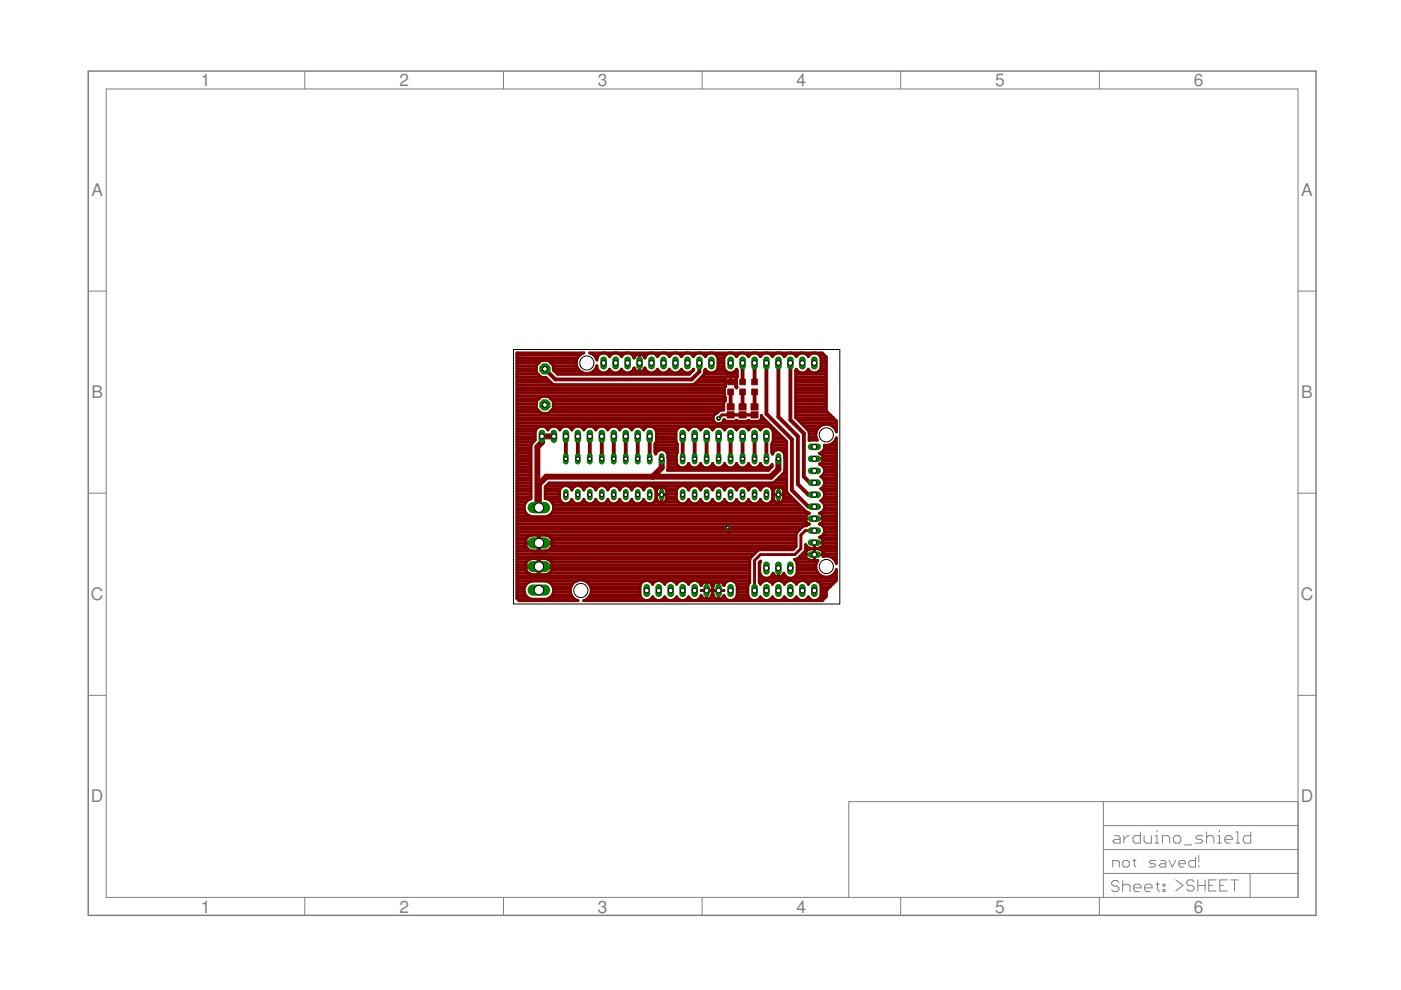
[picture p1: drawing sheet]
<svg xmlns="http://www.w3.org/2000/svg" width="297mm" height="210mm" viewBox="0 0 297 210" stroke-linecap="round" stroke-linejoin="round" font-family="sans-serif">
<defs><g id="words">
<g font-size="3.7" fill="#808080">
<text x="42.6" y="18.3">1</text>
<text x="84.7" y="18.3">2</text>
<text x="126.8" y="18.3">3</text>
<text x="168.9" y="18.3">4</text>
<text x="211" y="18.3">5</text>
<text x="253.1" y="18.3">6</text>
<text x="19.4" y="41.6">A</text>
<text x="275.9" y="41.6">A</text>
<text x="19.4" y="84.4">B</text>
<text x="275.9" y="84.4">B</text>
<text x="19.3" y="127.3">C</text>
<text x="275.8" y="127.3">C</text>
<text x="19.3" y="170.1">D</text>
<text x="275.8" y="170.1">D</text>
<text x="42.6" y="193.5">1</text>
<text x="84.7" y="193.5">2</text>
<text x="126.8" y="193.5">3</text>
<text x="168.9" y="193.5">4</text>
<text x="211" y="193.5">5</text>
<text x="253.1" y="193.5">6</text>
</g>
</g></defs>
<g fill="#800000" stroke="#800000" stroke-width=".21">
<path d="M154.3 80.4h1.2v1.2h-1.2z"/>
<path d="M154.3 82.5h1.2v1.2h-1.2z"/>
<path d="M154.2 85.6h1.4v1.3h-1.4z"/>
<path d="M154.2 87.3h1.4v1.3h-1.4z"/>
<path d="M159.4 80.4h1.2v1.2h-1.2z"/>
<path d="M159.4 82.5h1.2v1.2h-1.2z"/>
<path d="M156.8 80.4h1.2v1.2h-1.2z"/>
<path d="M156.8 82.5h1.2v1.2h-1.2z"/>
<path d="M156.7 87.3h1.5v1.3h-1.5z"/>
<path d="M156.7 85.6h1.5v1.3h-1.5z"/>
<path d="M159.2 87.3h1.5v1.3h-1.5z"/>
<path d="M159.2 85.6h1.5v1.3h-1.5z"/>
</g>
<g fill="none" stroke="#800000" stroke-width=".61">
<path d="M109.6 76.4h12.6M109.6 79.9h5.1M109.6 79.3h4.5M109.6 78.7h4.1M109.6 78.2h4.1M109.6 77.6h4.1M109.6 77h4.6M109.6 75.9h12.9M109.6 75.3h13.4M116.3 76.4l1 1.1v.9l.9 .9h28l.9-.9-.1-.1a1.4 1.4 0 0 1-1.2 .8 1.4 1.4 0 0 1-1.3-.8 1.4 1.4 0 0 1-1.3 .8 1.4 1.4 0 0 1-1.3-.8 1.4 1.4 0 0 1-1.2 .8 1.4 1.4 0 0 1-1.3-.8 1.42 1.42 0 0 1-1.4 .8 1.42 1.42 0 0 1-1.3-1.1 1.2 1.2 0 0 1-1.1 .9 1.2 1.2 0 0 1-1.2-.9 1.41 1.41 0 0 1-1.2 1.1 1.41 1.41 0 0 1-1.4-.8 1.4 1.4 0 0 1-1.3 .8 1.4 1.4 0 0 1-1.3-.8 1.41 1.41 0 0 1-1.6 .7 1.41 1.41 0 0 1-1-1.4 2.23 2.23 0 0 1-3.8 1 2.23 2.23 0 0 1 1-3.8h-14.2v52.1l.4 .5h12.6a2.24 2.24 0 0 1-1.3-3.5 2.24 2.24 0 0 1 3.7 0 2.24 2.24 0 0 1-1.3 3.5h50.6l.9-.9v-1.3l2.1-2.1v-2.3a2.23 2.23 0 0 1-3.1 1.3 2.23 2.23 0 0 1-.8-3.3h-1.7l-.5-.3-.4-.5M116.8 77h5.4M117.3 78.2h5.2"/>
<path d="M117.3 77.6h5M117.6 78.7h5.5M118.2 79.3h28M125.8 78.7h1.3M125.9 75.3h1.1M126.3 78.2h.4M126.3 75.9h.3M126.6 77.6h.1M127.7 74.8a1.38 1.38 0 0 0-1.1 1.5l-.3-.6-.6-.6-.7-.3h49.3l.9 .9v11.4l2.1 2.1v2.4a2.23 2.23 0 0 0-2.6-1.6 2.23 2.23 0 0 0-1.7 2.6M128.2 74.8l.6 .3 .4 .5 .5-.5 .5-.3M128.9 78.7h.7M129 75.3h.5"/>
<path d="M130.8 74.8l.5 .3 .5 .5 .4-.5 .6-.3M131.4 78.7h.7M131.5 75.3h.5M133.3 74.8l.5 .3 .6 .8a1.21 1.21 0 0 1 1.2-.8 1.21 1.21 0 0 1 1.1 .8l.6-.8 .5-.3M134 78.7h1.1M134.1 75.3h.8M134.4 78.2h.1M134.4 75.9h.1M135.6 75.1v3.8M135.6 76.4h.1M135.6 78.7h.1M135.6 78.2h.1"/>
<path d="M135.6 77.6h.1M135.6 77h.1M135.6 75.9h.1M135.6 75.3h.1M135.6 77h-.1M136.1 78.7h1.1M136.3 75.3h.8M136.7 78.2h.1M136.7 75.9h.1M138.4 74.8l.5 .3 .5 .5 .5-.5 .5-.3M139 78.7h.8M139.1 75.3h.6"/>
<path d="M140.9 74.8l.6 .3 .4 .5 .5-.5 .5-.3M141.6 78.7h.7M141.7 75.3h.5M143.5 74.8l.5 .3 .5 .5 .4-.5 .6-.3M144.1 78.7h.7M144.2 75.3h.5M146 74.8l.5 .3 .5 .5 .5-.5 .5-.3M146.7 78.7h.1M146.8 75.3h.5M148.6 74.8l.5 .3 .5 .5 .4-.5 .5-.3M148.8 79.9h5.4M149.3 79.3h7"/>
<path d="M149.3 75.3h.5M149.4 78.7h.5M151.1 74.8l.5 .3 .4 .4 .2 .5v1.9a1.41 1.41 0 0 1-1.2 1.2 1.41 1.41 0 0 1-1.4-.8l-.4 1.1-1.9 2-.4 .2h-29.4l-.4-.2-1.4-1.4h-.9l-1.1-1v-1.5l1.1-1.1M151.7 78.7h2.3M151.8 75.3h2.1M152.1 78.2h1.5M152.2 75.9h1.3M152.2 76.4h1.3M152.2 77.6h1.3M152.2 77h1.3M154.6 74.8l-.5 .3-.4 .4-.2 .5v1.9a1.43 1.43 0 0 0 1.2 1.2 1.43 1.43 0 0 0 1.5-.8l.1 .2v1.4M154.9 79.9v1.1"/>
<path d="M155.2 74.8l.5 .3 .5 .5 .4-.5 .5-.3M155.6 79.9h.7M155.8 78.7h.5M155.9 75.3h.5M156.3 79.9l-.2 .3v1.5l.2 .3-.1 .3-.3-.4 .1-1.6-.2-.3-1.6-.1-.3 .2v1.8l-.3 .4 .2 2.7-.4 .5v1.5l-.9 .1-.5 .5a1.18 1.18 0 0 0-.5 1.9 1.18 1.18 0 0 0 2-.5M157.7 74.8l.5 .3 .5 .5 .5-.5 .5-.3M158.4 75.3h.6M160.3 74.8l.5 .3 .4 .5 .5-.5 .5-.3M161 75.3h.5M162.8 74.8l.5 .3 .5 .5 .5-.5 .5-.3M163.5 75.3h.5M165.3 74.8l.5 .3 .5 .5 .5-.5 .5-.3"/>
<path d="M166.1 75.3h.5M167.9 74.8l.5 .3 .4 .5 .5-.5 .5-.3M168.6 75.3h.5M168.7 79.9h6.5M168.7 79.3h6.5M168.7 78.7h.5M170.4 74.8l.5 .3 .5 .5 .5-.5 .5-.3M171 78.7h.7M171.1 75.3h.6M173 74.8l.5 .3 .4 .4 .2 .5v1.9a1.43 1.43 0 0 1-1.2 1.2 1.43 1.43 0 0 1-1.5-.8 1.4 1.4 0 0 1-1.3 .8 1.4 1.4 0 0 1-1.3-.8l-.1 .2v10.1M173.6 78.7h1.6M173.7 75.3h1.1"/>
<path d="M174 78.2h1.2M174 75.9h1.2M174.1 76.4h1.1M174.1 77.6h1.1M174.1 77h1.1M109.6 99.5h3M109.6 99h3M109.6 98.4h3M109.6 97.8h3M109.6 97.2h3M109.6 96.6h3M109.6 96.1h3"/>
<path d="M109.6 95.5h3M109.6 94.9h3M109.6 94.3h3M109.6 93.8h3.4M109.6 93.2h3.9M109.6 92.6h3.9M109.6 92h3.9M109.6 91.5h3.9M109.6 90.9h4.2M109.6 90.3h53.9M109.6 89.7h42.2M109.6 89.1h41.7"/>
<path d="M109.6 88.6h41.6M109.6 88h41.8M109.6 87.4h5M109.6 86.8h4.4M109.6 86.3h4.1M109.6 85.7h4.1M109.6 85.1h4.1M109.6 84.5h4.7M109.6 83.9h44M109.6 83.4h44M109.6 82.8h44M109.6 82.2h44"/>
<path d="M109.6 81.6h44.2M109.6 81h7.2M109.6 80.5h6.6M116 90.9h.4M116.5 87.4h35.7M116.7 84.5h37.1M117.1 86.8h36.3M117.3 86.3h36.1M117.3 85.7h36.1M117.3 85.1h36.3M118.5 90.9h.4M121.1 90.9h.3"/>
<path d="M123.6 90.9h.4M126.1 90.9h.4M128.7 90.9h.4M131.2 90.9h.4M133.8 90.9h.3M136.3 90.9h.4M138.8 90.9h4.9M138.9 95.5h.8M138.9 94.9h4.7M138.9 94.3h4.7M138.9 96.1h.2M139.1 93.8h4.3"/>
<path d="M139.1 91.5h4.2M139.2 93.2h4.1M139.2 92.6h4.1M139.2 92h4.1M140.9 95.5h2.7M141.5 96.1h2.1M141.6 99.5h21.5M141.6 96.6h1.8M141.6 99h2.4M141.6 98.4h1.9M141.6 97.8h1.8M141.6 97.2h1.8"/>
<path d="M145.5 99h1M145.8 90.9h.4M145.9 98.4h.1M147.6 81h6.2M148 99h1M148.2 80.5h5.6M148.3 90.9h.4M148.5 98.4h.1M150.6 99h1M150.9 90.9h.4M151 98.4h.1M152.9 89.7h10"/>
<path d="M153.1 99h1M153.4 90.9h.4M153.4 89.1h.2M153.5 89h.1M153.5 89l.5 .3h1.8l.4-.2 .3 .2h1.8l.4-.2 .4 .2h1.8l.5-.5v-.7l.2 .3 5.2 5.2v10.6M153.6 98.4h.1M153.8 81h2.2M154.9 80.5h.1M155.7 99h1M156 90.9h.4M156 81.6h.1M156 81h.1"/>
<path d="M156 80.5h.1M156.1 98.4h.1M156.1 89.1h.1M156.1 82.2h.1M158.2 99h1M158.5 90.9h.4M158.6 98.4h.1M158.7 89.1h.1M160 88h-6.9l-.7 .7M160.7 99h1M161 90.9h.4M161.2 98.4h.1"/>
<path d="M161.2 89.1h1.1M161.4 88.6h.3M163.3 99h.4M163.6 90.9h.4M163.6 95.5h.8M163.6 94.9h3.2M163.6 94.3h3.2M163.7 96.1h.2M163.8 93.8h3M163.9 91.5h.7M163.9 93.2h2.5M163.9 92.6h1.9"/>
<path d="M163.9 92h1.3M165.7 95.5h1.1M166.2 96.1h.6M166.4 96.6h.4M166.4 99.5h.4M166.4 99h.4M166.4 98.4h.4M166.4 97.8h.4M166.4 97.2h.4M168.7 88.6l2.7 2.6 .2 .5v1.7l1.7-.1-.3-.7M168.7 88h7.4M168.7 87.4h6.8"/>
<path d="M168.7 86.8h6.5M168.7 86.3h6.5M168.7 85.7h6.5M168.7 85.1h6.5M168.7 84.5h6.5M168.7 83.9h6.5M168.7 83.4h6.5M168.7 82.8h6.5M168.7 82.2h6.5M168.7 81.6h6.5M168.7 81h6.5M168.7 80.5h6.5"/>
<path d="M168.7 88.6h8M169.3 89.1h7.9M169.9 89.7h7.4M170.4 90.3h3.6M171 90.9h2.4M171.5 91.5h1.6M171.6 93.2h1.6M171.6 92.6h1.4M171.6 92h1.4M173.8 96.1h3.5M173.9 98.4h3.4M174.4 96.6a1.19 1.19 0 0 1-.7 1.8l.9 .6 .2 .5"/>
<path d="M174.4 96.6l-.7-.5a1.38 1.38 0 0 0 1.1-1.7 2.17 2.17 0 0 0 2.5-1.6v26.7a2.14 2.14 0 0 0-2.8-1.5 1.2 1.2 0 0 0-1-1.6h-1.6a1.21 1.21 0 0 0-1.1 1.6M174.4 96.6h2.9M174.5 97.8h2.8M174.5 99h2.8M174.6 97.3h-1.9M174.6 97.2h2.7M174.6 95.5h2.7M174.8 99.5a1.36 1.36 0 0 1-.8 1.6 1.4 1.4 0 0 1 .8 1.2 1.4 1.4 0 0 1-.8 1.3 1.4 1.4 0 0 1 .8 1.3 1.4 1.4 0 0 1-.8 1.3 1.42 1.42 0 0 1 .8 1.4 1.42 1.42 0 0 1-1.1 1.2l.7 .5M174.8 99.5h2.5M174.8 94.9h2.5M175.8 94.3h1.5M176.4 90.3h.9"/>
<path d="M176.8 93.8h.5M177 90.9h.3M177.2 93.2h.1M177.3 91.5h.1M109.6 118.6h2.7M109.6 116.3h2.2M109.6 102.4h3M109.6 103h3M109.6 113.4h59.2M109.6 119.8h1.8M109.6 119.2h2M109.6 118h49.8"/>
<path d="M109.6 117.5h50.3M109.6 116.9h50.9M109.6 115.7h1.9M109.6 115.1h4.5M109.6 114.6h1.8M109.6 114h2.2M109.6 112.8h59.4M109.6 112.2h60M109.6 111.7h60.6M109.6 111.1h61.9M109.6 110.5h61.3M109.6 109.9h61.2"/>
<path d="M109.6 109.4h2.6M109.6 108.8h1.9M109.6 108.2h1.6M109.6 107.6h1.5M109.6 107h1.6M109.6 106.5h1.9M109.6 105.9h2.6M109.6 105.3h3M109.6 104.7h3M109.6 104.2h3M109.6 103.6h3M109.6 101.9h3"/>
<path d="M109.6 101.3h3M109.6 100.7h3M109.6 100.1h3M112.9 113.4a1.67 1.67 0 0 0-1.5 1.5h5.8a1.67 1.67 0 0 0-1.6-1.5M114.1 118.6h.3M114.1 116.3h.3M114.1 113.4v3.4h-1.2a1.71 1.71 0 0 1-1.5-1.5h5.8a1.71 1.71 0 0 1-1.6 1.5h-1.2v-3.4M114.1 119.8h.3M114.1 119.2h.3M114.1 115.7h.3M114.1 114.6h.3M114.1 114h.3"/>
<path d="M114.4 115.1h54.4M115.6 105.3h3.1M115.6 104.7h3.1M115.6 104.2h3.1M115.6 103.6h3.2M115.8 103h3.8M116.2 118.6h42.8M116.2 105.9h2.5M116.3 109.4h54.6M116.7 116.3h51.7M116.7 114h52.1M116.9 119.2h42.1"/>
<path d="M117 108.8h54.5M117 106.5h2.1M117.1 115.7h51.7M117.1 114.6h51.7M117.1 119.8h41.9M117.3 108.2h53.3M117.3 107h52.1M117.4 107.6h52.6M118.9 103.5l-.2 .5v1.7a1.33 1.33 0 0 0 1.2 1.1 1.33 1.33 0 0 0 1.3-.9 1.32 1.32 0 0 0 1.3 .9 1.32 1.32 0 0 0 1.3-.9 1.32 1.32 0 0 0 1.3 .9 1.32 1.32 0 0 0 1.2-.9 1.32 1.32 0 0 0 1.3 .9 1.32 1.32 0 0 0 1.3-.9 1.32 1.32 0 0 0 1.2 .9 1.32 1.32 0 0 0 1.3-.9 1.32 1.32 0 0 0 1.3 .9 1.32 1.32 0 0 0 1.2-.9 1.32 1.32 0 0 0 1.3 .9 1.32 1.32 0 0 0 1.3-.9 1.33 1.33 0 0 0 1.3 .9 1.33 1.33 0 0 0 1.3-1.1v-1.7l-.2-.5M118.9 103.5a1.35 1.35 0 0 1 2.2 0M120.3 103h1.9M120.9 106.5h.7"/>
<path d="M121.1 103.5l.1 .4 .2-.4M121.1 103.6h.3M121.2 105.9h.1M121.4 103.5a1.35 1.35 0 0 1 2.2 0M122.9 103h1.8M123.4 106.5h.8M123.6 103.5l.2 .4 .1-.4M123.6 103.6h.3M123.8 105.9h.1M123.9 103.5a1.35 1.35 0 0 1 2.3 0M125.4 103h1.8M125.9 106.5h.8"/>
<path d="M126.2 103.5l.1 .4 .2-.4M126.2 103.6h.2M126.3 105.9h.1M126.5 103.5a1.35 1.35 0 0 1 2.2 0M128 103h1.8M128.5 106.5h.7M128.7 103.5l.2 .4 .1-.4M128.7 103.6h.3M128.8 105.9h.1M129 103.5a1.35 1.35 0 0 1 2.3 0M130.5 103h1.8M131 106.5h.8"/>
<path d="M131.3 103.5l.1 .4a1.32 1.32 0 0 1 1.1-.9 1.32 1.32 0 0 1 1.3 .5M131.3 103.6h.2M131.4 105.9h.1M133 103h1.9M133.6 106.5h.7M133.8 103.5l.1 .4a1.32 1.32 0 0 1 1.1-.9 1.32 1.32 0 0 1 1.3 .5M133.8 103.6h.3M133.9 105.9h.1M135.6 103h1.8M136.1 106.5h.8M136.3 103.5l.2 .4a1.32 1.32 0 0 1 1.1-.9 1.32 1.32 0 0 1 1.3 .5M136.3 103.6h.3"/>
<path d="M136.5 105.9h.1M138.1 103h6.3M138.6 106.5h1.1M138.9 103.6h.5M139 105.9h.3M139.1 105.3h.1M139.1 104.7h.1M139.1 104.2h.1M139.2 104.9h2.2M140.3 103.2v3.4M140.3 106.5h.1M140.3 105.9h.1"/>
<path d="M140.3 105.3h.1M140.3 104.7h.1M140.3 104.2h.1M140.3 103.6h.1M140.8 106.5h3M141.1 103.6a1.12 1.12 0 0 0-1.2-.4 1.12 1.12 0 0 0-.7 1l.1 1.7M141.1 103.6l.3 .4v1.6a1.11 1.11 0 0 1-.9 1 1.11 1.11 0 0 1-1.2-.7M141.1 103.6h2.5M141.3 105.9h2.2M141.4 105.3h2M141.4 104.7h2M141.4 104.2h2"/>
<path d="M143.6 103.5l-.2 .5v1.7a1.34 1.34 0 0 0 1.3 1.1 1.34 1.34 0 0 0 1.3-.9 1.32 1.32 0 0 0 1.3 .9 1.32 1.32 0 0 0 1.2-.9 1.32 1.32 0 0 0 1.3 .9 1.32 1.32 0 0 0 1.3-.9 1.32 1.32 0 0 0 1.3 .9 1.32 1.32 0 0 0 1.2-.9 1.32 1.32 0 0 0 1.3 .9 1.32 1.32 0 0 0 1.3-.9 1.32 1.32 0 0 0 1.2 .9 1.32 1.32 0 0 0 1.3-.9 1.31 1.31 0 0 0 1.3 .9 1.31 1.31 0 0 0 1.2-.9 1.34 1.34 0 0 0 1.4 .9 1.34 1.34 0 0 0 1.2-1.1v-1.7l-.2-.5M143.6 103.5a1.33 1.33 0 0 1 1.3-.5 1.33 1.33 0 0 1 1.1 .9l.2-.4M145.1 103h1.8M145.6 106.5h.8M145.9 103.6h.2M146 105.9h.1M146.2 103.5a1.33 1.33 0 0 1 1.3-.5 1.33 1.33 0 0 1 1 .9l.2-.4M147.6 103h1.9M148.2 106.5h.7M148.4 103.6h.3M148.5 105.9h.1M148.7 103.5a1.33 1.33 0 0 1 1.3-.5 1.33 1.33 0 0 1 1.1 .9l.1-.4"/>
<path d="M150.2 103h1.8M150.7 106.5h.8M150.9 103.6h.3M151.1 105.9h.1M151.2 103.5a1.33 1.33 0 0 1 1.3-.5 1.33 1.33 0 0 1 1.1 .9l.2-.4M152.7 103h1.8M153.2 106.5h.8M153.5 103.6h.3M153.6 105.9h.1M153.8 103.5a1.33 1.33 0 0 1 2.2 0M154.3 111.9v.3l.3 .3v.6M155.2 103h1.9"/>
<path d="M155.8 106.5h.7M156 103.5l.2 .4 .1-.4M156 103.6h.3M156.1 105.9h.1M156.3 103.5a1.33 1.33 0 0 1 2.2 0M157.8 103h1.8M158.3 106.5h.8M158.5 103.5l.2 .4 .2-.4M158.6 103.6h.2M158.7 105.9h.1M158.9 103.5a1.33 1.33 0 0 1 2.2 0M159.4 118h.1"/>
<path d="M160.3 103h1.9M160.8 106.5h.8M161 119.8h.1M161.1 103.5l.1 .4 .2-.4M161.1 119.2h.1M161.1 103.6h.3M161.2 105.9h.1M161.4 103.5a1.33 1.33 0 0 1 2.2 0M162.9 103h3.9M163.4 106.5h1.1M163.6 103.6h.6M163.8 105.9h.2"/>
<path d="M163.8 105.3h.1M163.8 104.7h.1M163.8 104.2h.1M163.9 104.9h2.3M164.2 103.6a1.11 1.11 0 0 1 1.2-.4 1.11 1.11 0 0 1 .8 1v1.4a1.11 1.11 0 0 1-1 1 1.11 1.11 0 0 1-1.2-.7M164.2 103.6l-.3 .6 .1 1.7M164.6 101.9l1.6-1.6 .2-.5v-2.8a1.36 1.36 0 0 0-1-1.6 1.36 1.36 0 0 0-1.6 .9l-.2-.4v-1.8l.3-.6v-2a1.44 1.44 0 0 0-1.2-1.1 1.44 1.44 0 0 0-1.5 .8 1.38 1.38 0 0 0-1.2-.8 1.38 1.38 0 0 0-1.3 .8 1.4 1.4 0 0 0-1.3-.8 1.4 1.4 0 0 0-1.2 .8 1.4 1.4 0 0 0-1.3-.8 1.4 1.4 0 0 0-1.3 .8 1.4 1.4 0 0 0-1.2-.8 1.4 1.4 0 0 0-1.3 .8 1.4 1.4 0 0 0-1.3-.8 1.4 1.4 0 0 0-1.3 .8 1.4 1.4 0 0 0-1.2-.8 1.4 1.4 0 0 0-1.3 .8 1.42 1.42 0 0 0-1.5-.8 1.42 1.42 0 0 0-1.2 1.1v2l.3 .6-.2 4a1.35 1.35 0 0 0 1.3 1.1 1.35 1.35 0 0 0 1.3-.9 1.32 1.32 0 0 0 1.3 .9 1.32 1.32 0 0 0 1.2-.9 1.32 1.32 0 0 0 1.3 .9 1.32 1.32 0 0 0 1.3-.9 1.32 1.32 0 0 0 1.3 .9 1.32 1.32 0 0 0 1.2-.9 1.32 1.32 0 0 0 1.3 .9 1.32 1.32 0 0 0 1.3-.9 1.32 1.32 0 0 0 1.2 .9 1.32 1.32 0 0 0 1.3-.9 1.31 1.31 0 0 0 1.3 .9 1.31 1.31 0 0 0 1.2-.9 1.33 1.33 0 0 0 1.2 .9 1.33 1.33 0 0 0 1.3-.8v.5l-.8 .8h-21.4l.1-2.7a1.35 1.35 0 0 0-.9-1.6 1.35 1.35 0 0 0-1.7 .9l-.1-.4v-1.8l.3-.6v-2a1.43 1.43 0 0 0-1.2-1.1 1.43 1.43 0 0 0-1.5 .8 1.4 1.4 0 0 0-1.3-.8 1.4 1.4 0 0 0-1.3 .8 1.4 1.4 0 0 0-1.2-.8 1.4 1.4 0 0 0-1.3 .8 1.4 1.4 0 0 0-1.3-.8 1.4 1.4 0 0 0-1.2 .8 1.4 1.4 0 0 0-1.3-.8 1.4 1.4 0 0 0-1.3 .8 1.4 1.4 0 0 0-1.2-.8 1.4 1.4 0 0 0-1.3 .8 1.4 1.4 0 0 0-1.3-.8 1.4 1.4 0 0 0-1.3 .8 1.4 1.4 0 0 0-1.2-.8 1.4 1.4 0 0 0-1.3 .8 1.4 1.4 0 0 0-1.3-.8 1.4 1.4 0 0 0-1.2 .8 1.42 1.42 0 0 0-1.5-.8 1.42 1.42 0 0 0-1.2 1.1v1.8l-.7 .7-.2 .5v11.2a1.94 1.94 0 0 0-1.5 2 1.94 1.94 0 0 0 1.6 1.8h3.1a1.92 1.92 0 0 0 1.6-2 1.92 1.92 0 0 0-1.8-1.8v-2.5l.8-.8h50.4M164.6 101.9l-.9 .5M164.6 101.9h2.2M165 103.2v3.4M165 106.5h.1M165 105.9h.1"/>
<path d="M165 105.3h.1M165 104.7h.1M165 104.2h.1M165 103.6h.1M165.2 101.3h1.6M165.6 106.5h3.2M165.8 100.7h1M165.9 103.6h.9M166.1 105.9h2.2M166.2 105.3h1.5M166.2 104.7h.9M166.2 104.2h.6"/>
<path d="M166.2 100.1h.6M166.8 104.2l.2 .4 3.8 3.8 .8 .4a1.2 1.2 0 0 0-.9 1.1 1.2 1.2 0 0 0 .8 1.2M168.9 119.2h4.3M169 119.8h4M169.5 118h1.3M170.1 117.5h.7M170.7 116.9l-1.6 1.5-.4 .2M170.7 116.9h.3M170.8 110h3.8M170.8 117.6h3.8M170.8 115.5v1l-.1 .4M170.8 115.5h.1"/>
<path d="M170.8 116.3h6.5M170.8 115.7h.1M170.8 115.5l.4 .5 .7 .3M171.3 118.6h-2.8l.5 .8v2a1.43 1.43 0 0 1-1.4 1.2 1.43 1.43 0 0 1-1.4-1.1l-.4 .6M171.5 111.1h.1l-.6 .4-.8 .2-1.2 1.2-.2 .4v2.6l-.7 .7h-7.1l-.3 .1-1.6 1.6-.1 .4v4.8l-.4 .7v2l.2 .5M172.7 118.6h.1M172.7 110h.1M172.7 116.4v2.4M172.7 112.5h-1.9l-1 1v2.8l-1.3 1.3h-7.3l-1.2 1.3v6.3M172.7 118h.1M172.7 117.5h.1M172.7 116.9h.1"/>
<path d="M172.7 115.7h.1M172.7 115.1h.1M173.8 108.8h3.5M173.8 111.1h-.1a1.43 1.43 0 0 1 1.1 1.4 1.43 1.43 0 0 1-1.1 1.4 1.17 1.17 0 0 1 .9 1.2M173.8 111.1h3.5M173.9 114h3.4M174.1 103.6h3.2M174.3 101.3h3M174.3 116.9h3M174.4 105.9h2.9M174.4 115.7h2.9M174.4 109.3a1.2 1.2 0 0 1-.6 1.8"/>
<path d="M174.4 109.4h2.9M174.4 106.5h2.9M174.5 110.5h2.8M174.5 113.4h2.8M174.5 114.6h2.8M174.5 100.7h2.8M174.5 111.7h2.8M174.6 115h-1.9v1.3M174.6 115.1a1.19 1.19 0 0 1-1.1 1.2M174.6 117.5h2.7M174.6 115.1h2.7M174.6 109.9h2.7"/>
<path d="M174.6 108.2h2.7M174.6 104.2h2.7M174.6 103h2.7M174.7 101.9h2.6M174.7 105.3h2.6M174.8 107h2.5M174.8 112.8h2.5M174.8 100.1h2.5M174.8 102.4h2.5M174.8 112.2h2.5M174.8 107.6h2.5M174.8 104.7h2.5"/>
<path d="M175.9 118h1.4M176.8 118.6h.5M177.2 119.2h.1M109.6 120.3h49.4M109.6 123.2h12.6M109.6 126.7h2.3M109.6 126.1h1.8M109.6 125.5h1.6M109.6 125h1.5M109.6 124.4h1.7M109.6 123.8h2.1M109.6 122.6h49.4"/>
<path d="M109.6 122.1h49.4M109.6 121.5h2.4M109.6 120.9h1.9M110 127.3h12.3M111.1 125.5l.3 .7 .6 .5 .7 .3h3.1l.7-.3 .6-.5 .3-.7M111.4 120.3l.1 .6M111.5 120.9l.4 .5 .6 .4h1.6v-3.4h-1.2a1.72 1.72 0 0 0-1.5 1.5h5.8a1.72 1.72 0 0 0-1.6-1.5h-1.2v3.4h1.6l.6-.4 .4-.5M112.7 123.2a1.96 1.96 0 0 0-1.6 2.3M114.1 121.5h.3M114.1 120.9h.3M115.8 123.2a1.96 1.96 0 0 1 1.6 2.3M116.5 121.5h42.5"/>
<path d="M116.6 126.7h4.9M116.8 123.8h4.6M117 120.9h42M117.1 126.1h4M117.2 120.3l-.2 .6M117.2 124.4h3.9M117.3 125.5h3.6M117.4 125h3.5M123.9 127.3h12.8M124.1 123.2h12.4M124.8 126.7h11.1M124.9 123.8h11"/>
<path d="M125.2 126.1h10.5M125.2 124.4h10.5M125.3 125.5h10.4M125.3 125h10.4M135.9 126.7a1.43 1.43 0 0 0 2.4 0M137.5 127.3h1.8M137.7 123.2h1.4M138.3 126.7l.1-.2 .1 .2M138.3 126.7h.2M138.3 123.8h.1M138.5 126.7a1.43 1.43 0 0 0 2.3 0M140 127.3h1.8"/>
<path d="M140.3 123.2h1.3M140.8 126.7l.1-.2 .1 .2M140.8 126.7h.2M140.9 123.8h.1M141 126.7a1.43 1.43 0 0 0 2.4 0M142.6 127.3h1.7M142.8 123.2h1.3M143.4 126.7l.1-.2v.2M143.4 126.7h.1M143.4 123.8h.1M143.5 126.7a1.43 1.43 0 0 0 2.4 0M145.1 127.3h1.8"/>
<path d="M145.3 123.2h1.4M145.9 126.7l.1-.2 .1 .2M145.9 126.7h.2M146 123.8h.1M146.1 126.7a1.43 1.43 0 0 0 2.4 0M147.7 127.3h6.8M147.9 123.2h6.4M148.5 126.7h.4M148.5 123.8h.3M148.7 125.2h.1M148.7 125.2h2.3M148.9 126.7a1.21 1.21 0 0 0 1.8 0"/>
<path d="M148.9 126.7l-.2-.4-.2 .4M149.8 123.3v3.8M149.8 126.7h.1M149.8 126.1h.1M149.8 125.5h.1M149.8 125h.1M149.8 124.4h.1M149.8 123.8h.1M150.7 126.7l.3-.5v-1.8a1.2 1.2 0 0 0-1.1-1.1 1.2 1.2 0 0 0-1.2 .9 1.4 1.4 0 0 0-1.3-1.1 1.4 1.4 0 0 0-1.4 .8 1.39 1.39 0 0 0-1.3-.8 1.39 1.39 0 0 0-1.2 .8 1.39 1.39 0 0 0-1.3-.8 1.39 1.39 0 0 0-1.3 .8 1.39 1.39 0 0 0-1.2-.8 1.39 1.39 0 0 0-1.3 .8 1.42 1.42 0 0 0-1.5-.8 1.42 1.42 0 0 0-1.2 1.1v2l.2 .5M150.7 126.7h.7M150.8 123.8h.6M151 126.1h.2"/>
<path d="M151 125.5h.2M151 125h.2M151 124.4h.2M151.2 125.2h2.3M151.4 126.7l-.2-.5v-1.8a1.2 1.2 0 0 1 1-1.1 1.2 1.2 0 0 1 1.3 .9 1.43 1.43 0 0 1 1.4-1.1 1.43 1.43 0 0 1 1.4 1.1v2l-.2 .5M151.4 126.7a1.21 1.21 0 0 0 1.9 0M152.4 123.3v3.8M152.4 126.7h.1M152.4 126.1h.1M152.4 125.5h.1M152.4 125h.1M152.4 124.4h.1"/>
<path d="M152.4 123.8h.1M153.3 126.7l.2-.4 .2 .4M153.3 126.7h.4M153.3 123.8h.3M153.5 125.2h.1M153.7 126.7a1.43 1.43 0 0 0 2.4 0M155.3 127.3h4.3M155.5 123.2h3.5M156.1 126.7h2.7M156.1 123.8h2.6M156.3 126.1h2.3M156.3 125.5h2.3"/>
<path d="M156.3 125h2.3M156.3 124.4h2.3M158.8 126.7a1.43 1.43 0 0 0 2.4 0M160.4 127.3h1.7M161 120.3h.1M161 123.2h.9M161 122.6h16.3M161 122.1h.4M161 121.5h.1M161 120.9h.1M161.2 126.7v-.2l.1 .2M161.2 126.7h.1"/>
<path d="M161.2 123.8h.1M161.3 126.7a1.43 1.43 0 0 0 2.4 0M162.9 127.3h1.8M163.1 123.2h1.3M163.6 122.1h.7M163.7 126.7l.1-.2 .1 .2M163.7 126.7h.2M163.7 123.8h.1M163.9 126.7a1.43 1.43 0 0 0 2.3 0M164.3 122.1l-.4-.6a1.44 1.44 0 0 1-1.4 1.1 1.44 1.44 0 0 1-1.4-1.2v-2l.2-.4-.3 .3v4.2l.2 .4a1.39 1.39 0 0 1 1.3-.8 1.39 1.39 0 0 1 1.3 .8 1.39 1.39 0 0 1 1.2-.8 1.39 1.39 0 0 1 1.3 .8 1.39 1.39 0 0 1 1.3-.8 1.39 1.39 0 0 1 1.2 .8 1.39 1.39 0 0 1 1.3-.8 1.39 1.39 0 0 1 1.3 .8 1.42 1.42 0 0 1 1.5-.8 1.42 1.42 0 0 1 1.2 1.1v2l-.2 .5M164.3 122.1a1.2 1.2 0 0 0 1.5 0M165 120.4v2"/>
<path d="M165 120.4h.1M165 122.1h.1M165 121.5h.1M165 120.9h.1M165.4 127.3h1.8M165.7 123.2h1.3M165.8 122.1h.7M166.2 126.7l.1-.2 .1 .2M166.2 126.7h.2M166.3 123.8h.1M166.4 126.7a1.43 1.43 0 0 0 2.4 0M168 127.3h1.7"/>
<path d="M168.2 123.2h1.3M168.7 122.1h5.4M168.8 126.7v-.2l.1 .2M168.8 126.7h.1M168.8 123.8h.1M168.9 126.7a1.43 1.43 0 0 0 2.4 0M169 121.5h4.4M169 120.3h4M169 120.9h4.1M170.5 127.3h1.8M170.7 123.2h1.4M171.3 126.7l.1-.2 .1 .2"/>
<path d="M171.3 126.7h.2M171.4 123.8h.1M171.5 126.7a1.43 1.43 0 0 0 2.4 0M173.1 127.3h1.3M173.3 123.2h3.9M173.9 126.7h1.1M173.9 123.8h2.7M174.1 126.1h1.1M174.1 125.5h1.1M174.1 125h1.4M174.1 124.4h1.9M176.3 122.1h1"/>
<path d="M177 121.5h.3M177.3 120.9h.1"/>
<circle cx="115.5" cy="85.8" r="1.93"/>
</g>
<g fill="none" stroke="#800000" stroke-width=".83">
<path d="M148.3 77v1.8l-1.7 1.7h-28.8l-2.3-2.3M157.4 77v4M160 77v4M162.5 77v10.8l5.4 5.4v10.7l3.5 3.5h1.3M165 77v11.4l4.2 4.1v10.2l2.2 2.2h1.3M167.6 77v12l2.8 2.9v9.2l1.3 1.2h1M120 92.5v4.8M122.5 92.5v4.8M125.1 92.5v4.8M127.6 92.5v4.8M130.1 92.5v4.8M132.7 92.5v4.8"/>
<path d="M135.2 92.5v4.8M137.8 92.5v4.8M144.7 92.5v4.8M147.3 92.5v4.8M149.8 92.5v4.8M152.4 92.5v4.8M154.9 83.1v3.2M154.9 92.5v4.8M157.4 83.1v3.2M157.4 92.5v4.8M160 83.1v3.2M160 92.5v4.8"/>
<path d="M162.5 92.5v4.8"/>
</g>
<path d="M117.4 92.5h-2.5v1.3l-1 .9v12.6l.4 .3v-4.9l1.5-1.6h47.6l1.6-1.6v-2.2M140.3 97.3v1.9l-1.9 1.9" fill="none" stroke="#800000" stroke-width="1.3"/>
<path d="M120 104.3v1.2" fill="none" stroke="#008000" stroke-width="1.2"/>
<circle cx="120" cy="104.9" r=".4" fill="#fff" stroke="#000" stroke-width=".21"/>
<path d="M122.5 104.3v1.2" fill="none" stroke="#008000" stroke-width="1.2"/>
<circle cx="122.5" cy="104.9" r=".4" fill="#fff" stroke="#000" stroke-width=".21"/>
<path d="M135.2 104.3v1.2" fill="none" stroke="#008000" stroke-width="1.2"/>
<circle cx="135.2" cy="104.9" r=".4" fill="#fff" stroke="#000" stroke-width=".21"/>
<path d="M137.8 104.3v1.2" fill="none" stroke="#008000" stroke-width="1.2"/>
<circle cx="137.8" cy="104.9" r=".4" fill="#fff" stroke="#000" stroke-width=".21"/>
<path d="M125.1 104.3v1.2" fill="none" stroke="#008000" stroke-width="1.2"/>
<circle cx="125.1" cy="104.9" r=".4" fill="#fff" stroke="#000" stroke-width=".21"/>
<path d="M127.6 104.3v1.2" fill="none" stroke="#008000" stroke-width="1.2"/>
<circle cx="127.6" cy="104.9" r=".4" fill="#fff" stroke="#000" stroke-width=".21"/>
<path d="M132.7 104.3v1.2" fill="none" stroke="#008000" stroke-width="1.2"/>
<circle cx="132.7" cy="104.9" r=".4" fill="#fff" stroke="#000" stroke-width=".21"/>
<path d="M130.1 104.3v1.2" fill="none" stroke="#008000" stroke-width="1.2"/>
<circle cx="130.1" cy="104.9" r=".4" fill="#fff" stroke="#000" stroke-width=".21"/>
<path d="M140.3 104.3v1.2" fill="none" stroke="#008000" stroke-width="1.2"/>
<circle cx="140.3" cy="104.9" r=".4" fill="#fff" stroke="#000" stroke-width=".21"/>
<path d="M140.3 96.7v1.2" fill="none" stroke="#008000" stroke-width="1.2"/>
<circle cx="140.3" cy="97.3" r=".4" fill="#fff" stroke="#000" stroke-width=".21"/>
<path d="M137.8 96.7v1.2" fill="none" stroke="#008000" stroke-width="1.2"/>
<circle cx="137.8" cy="97.3" r=".4" fill="#fff" stroke="#000" stroke-width=".21"/>
<path d="M135.2 96.7v1.2" fill="none" stroke="#008000" stroke-width="1.2"/>
<circle cx="135.2" cy="97.3" r=".4" fill="#fff" stroke="#000" stroke-width=".21"/>
<path d="M132.7 96.7v1.2" fill="none" stroke="#008000" stroke-width="1.2"/>
<circle cx="132.7" cy="97.3" r=".4" fill="#fff" stroke="#000" stroke-width=".21"/>
<path d="M130.1 96.7v1.2" fill="none" stroke="#008000" stroke-width="1.2"/>
<circle cx="130.1" cy="97.3" r=".4" fill="#fff" stroke="#000" stroke-width=".21"/>
<path d="M127.6 96.7v1.2" fill="none" stroke="#008000" stroke-width="1.2"/>
<circle cx="127.6" cy="97.3" r=".4" fill="#fff" stroke="#000" stroke-width=".21"/>
<path d="M125.1 96.7v1.2" fill="none" stroke="#008000" stroke-width="1.2"/>
<circle cx="125.1" cy="97.3" r=".4" fill="#fff" stroke="#000" stroke-width=".21"/>
<path d="M122.5 96.7v1.2" fill="none" stroke="#008000" stroke-width="1.2"/>
<circle cx="122.5" cy="97.3" r=".4" fill="#fff" stroke="#000" stroke-width=".21"/>
<path d="M120 96.7v1.2" fill="none" stroke="#008000" stroke-width="1.2"/>
<circle cx="120" cy="97.3" r=".4" fill="#fff" stroke="#000" stroke-width=".21"/>
<path d="M144.7 104.3v1.2" fill="none" stroke="#008000" stroke-width="1.2"/>
<circle cx="144.7" cy="104.9" r=".4" fill="#fff" stroke="#000" stroke-width=".21"/>
<path d="M147.3 104.3v1.2" fill="none" stroke="#008000" stroke-width="1.2"/>
<circle cx="147.3" cy="104.9" r=".4" fill="#fff" stroke="#000" stroke-width=".21"/>
<path d="M160 104.3v1.2" fill="none" stroke="#008000" stroke-width="1.2"/>
<circle cx="160" cy="104.9" r=".4" fill="#fff" stroke="#000" stroke-width=".21"/>
<path d="M162.5 104.3v1.2" fill="none" stroke="#008000" stroke-width="1.2"/>
<circle cx="162.5" cy="104.9" r=".4" fill="#fff" stroke="#000" stroke-width=".21"/>
<path d="M149.8 104.3v1.2" fill="none" stroke="#008000" stroke-width="1.2"/>
<circle cx="149.8" cy="104.9" r=".4" fill="#fff" stroke="#000" stroke-width=".21"/>
<path d="M152.4 104.3v1.2" fill="none" stroke="#008000" stroke-width="1.2"/>
<circle cx="152.4" cy="104.9" r=".4" fill="#fff" stroke="#000" stroke-width=".21"/>
<path d="M157.4 104.3v1.2" fill="none" stroke="#008000" stroke-width="1.2"/>
<circle cx="157.4" cy="104.9" r=".4" fill="#fff" stroke="#000" stroke-width=".21"/>
<path d="M154.9 104.3v1.2" fill="none" stroke="#008000" stroke-width="1.2"/>
<circle cx="154.9" cy="104.9" r=".4" fill="#fff" stroke="#000" stroke-width=".21"/>
<path d="M165 104.3v1.2" fill="none" stroke="#008000" stroke-width="1.2"/>
<circle cx="165" cy="104.9" r=".4" fill="#fff" stroke="#000" stroke-width=".21"/>
<path d="M165 96.7v1.2" fill="none" stroke="#008000" stroke-width="1.2"/>
<circle cx="165" cy="97.3" r=".4" fill="#fff" stroke="#000" stroke-width=".21"/>
<path d="M162.5 96.7v1.2" fill="none" stroke="#008000" stroke-width="1.2"/>
<circle cx="162.5" cy="97.3" r=".4" fill="#fff" stroke="#000" stroke-width=".21"/>
<path d="M160 96.7v1.2" fill="none" stroke="#008000" stroke-width="1.2"/>
<circle cx="160" cy="97.3" r=".4" fill="#fff" stroke="#000" stroke-width=".21"/>
<path d="M157.4 96.7v1.2" fill="none" stroke="#008000" stroke-width="1.2"/>
<circle cx="157.4" cy="97.3" r=".4" fill="#fff" stroke="#000" stroke-width=".21"/>
<path d="M154.9 96.7v1.2" fill="none" stroke="#008000" stroke-width="1.2"/>
<circle cx="154.9" cy="97.3" r=".4" fill="#fff" stroke="#000" stroke-width=".21"/>
<path d="M152.4 96.7v1.2" fill="none" stroke="#008000" stroke-width="1.2"/>
<circle cx="152.4" cy="97.3" r=".4" fill="#fff" stroke="#000" stroke-width=".21"/>
<path d="M149.8 96.7v1.2" fill="none" stroke="#008000" stroke-width="1.2"/>
<circle cx="149.8" cy="97.3" r=".4" fill="#fff" stroke="#000" stroke-width=".21"/>
<path d="M147.3 96.7v1.2" fill="none" stroke="#008000" stroke-width="1.2"/>
<circle cx="147.3" cy="97.3" r=".4" fill="#fff" stroke="#000" stroke-width=".21"/>
<path d="M144.7 96.7v1.2" fill="none" stroke="#008000" stroke-width="1.2"/>
<circle cx="144.7" cy="97.3" r=".4" fill="#fff" stroke="#000" stroke-width=".21"/>
<path d="M142.2 124.5v1.4" fill="none" stroke="#008000" stroke-width="1.4"/>
<circle cx="142.2" cy="125.2" r=".51" fill="#fff" stroke="#000" stroke-width=".21"/>
<path d="M144.7 124.5v1.4" fill="none" stroke="#008000" stroke-width="1.4"/>
<circle cx="144.7" cy="125.2" r=".51" fill="#fff" stroke="#000" stroke-width=".21"/>
<path d="M147.3 124.5v1.4" fill="none" stroke="#008000" stroke-width="1.4"/>
<circle cx="147.3" cy="125.2" r=".51" fill="#fff" stroke="#000" stroke-width=".21"/>
<path d="M149.8 124.5v1.4" fill="none" stroke="#008000" stroke-width="1.4"/>
<circle cx="149.8" cy="125.2" r=".51" fill="#fff" stroke="#000" stroke-width=".21"/>
<path d="M152.4 124.5v1.4" fill="none" stroke="#008000" stroke-width="1.4"/>
<circle cx="152.4" cy="125.2" r=".51" fill="#fff" stroke="#000" stroke-width=".21"/>
<path d="M154.9 124.5v1.4" fill="none" stroke="#008000" stroke-width="1.4"/>
<circle cx="154.9" cy="125.2" r=".51" fill="#fff" stroke="#000" stroke-width=".21"/>
<path d="M160 124.5v1.4" fill="none" stroke="#008000" stroke-width="1.4"/>
<circle cx="160" cy="125.2" r=".51" fill="#fff" stroke="#000" stroke-width=".21"/>
<path d="M162.5 124.5v1.4" fill="none" stroke="#008000" stroke-width="1.4"/>
<circle cx="162.5" cy="125.2" r=".51" fill="#fff" stroke="#000" stroke-width=".21"/>
<path d="M165 124.5v1.4" fill="none" stroke="#008000" stroke-width="1.4"/>
<circle cx="165" cy="125.2" r=".51" fill="#fff" stroke="#000" stroke-width=".21"/>
<path d="M167.6 124.5v1.4" fill="none" stroke="#008000" stroke-width="1.4"/>
<circle cx="167.6" cy="125.2" r=".51" fill="#fff" stroke="#000" stroke-width=".21"/>
<path d="M170.1 124.5v1.4" fill="none" stroke="#008000" stroke-width="1.4"/>
<circle cx="170.1" cy="125.2" r=".51" fill="#fff" stroke="#000" stroke-width=".21"/>
<path d="M172.7 124.5v1.4" fill="none" stroke="#008000" stroke-width="1.4"/>
<circle cx="172.7" cy="125.2" r=".51" fill="#fff" stroke="#000" stroke-width=".21"/>
<path d="M133.1 76.3v1.4" fill="none" stroke="#008000" stroke-width="1.4"/>
<circle cx="133.1" cy="77" r=".51" fill="#fff" stroke="#000" stroke-width=".21"/>
<path d="M135.6 76.3v1.4" fill="none" stroke="#008000" stroke-width="1.4"/>
<circle cx="135.6" cy="77" r=".51" fill="#fff" stroke="#000" stroke-width=".21"/>
<path d="M138.1 76.3v1.4" fill="none" stroke="#008000" stroke-width="1.4"/>
<circle cx="138.1" cy="77" r=".51" fill="#fff" stroke="#000" stroke-width=".21"/>
<path d="M140.7 76.3v1.4" fill="none" stroke="#008000" stroke-width="1.4"/>
<circle cx="140.7" cy="77" r=".51" fill="#fff" stroke="#000" stroke-width=".21"/>
<path d="M143.2 76.3v1.4" fill="none" stroke="#008000" stroke-width="1.4"/>
<circle cx="143.2" cy="77" r=".51" fill="#fff" stroke="#000" stroke-width=".21"/>
<path d="M145.8 76.3v1.4" fill="none" stroke="#008000" stroke-width="1.4"/>
<circle cx="145.8" cy="77" r=".51" fill="#fff" stroke="#000" stroke-width=".21"/>
<path d="M148.3 76.3v1.4" fill="none" stroke="#008000" stroke-width="1.4"/>
<circle cx="148.3" cy="77" r=".51" fill="#fff" stroke="#000" stroke-width=".21"/>
<path d="M150.8 76.3v1.4" fill="none" stroke="#008000" stroke-width="1.4"/>
<circle cx="150.8" cy="77" r=".51" fill="#fff" stroke="#000" stroke-width=".21"/>
<path d="M154.9 76.3v1.4" fill="none" stroke="#008000" stroke-width="1.4"/>
<circle cx="154.9" cy="77" r=".51" fill="#fff" stroke="#000" stroke-width=".21"/>
<path d="M157.4 76.3v1.4" fill="none" stroke="#008000" stroke-width="1.4"/>
<circle cx="157.4" cy="77" r=".51" fill="#fff" stroke="#000" stroke-width=".21"/>
<path d="M160 76.3v1.4" fill="none" stroke="#008000" stroke-width="1.4"/>
<circle cx="160" cy="77" r=".51" fill="#fff" stroke="#000" stroke-width=".21"/>
<path d="M162.5 76.3v1.4" fill="none" stroke="#008000" stroke-width="1.4"/>
<circle cx="162.5" cy="77" r=".51" fill="#fff" stroke="#000" stroke-width=".21"/>
<path d="M165 76.3v1.4" fill="none" stroke="#008000" stroke-width="1.4"/>
<circle cx="165" cy="77" r=".51" fill="#fff" stroke="#000" stroke-width=".21"/>
<path d="M167.6 76.3v1.4" fill="none" stroke="#008000" stroke-width="1.4"/>
<circle cx="167.6" cy="77" r=".51" fill="#fff" stroke="#000" stroke-width=".21"/>
<path d="M170.1 76.3v1.4" fill="none" stroke="#008000" stroke-width="1.4"/>
<circle cx="170.1" cy="77" r=".51" fill="#fff" stroke="#000" stroke-width=".21"/>
<path d="M172.7 76.3v1.4" fill="none" stroke="#008000" stroke-width="1.4"/>
<circle cx="172.7" cy="77" r=".51" fill="#fff" stroke="#000" stroke-width=".21"/>
<path d="M130.5 76.3v1.4" fill="none" stroke="#008000" stroke-width="1.4"/>
<circle cx="130.5" cy="77" r=".51" fill="#fff" stroke="#000" stroke-width=".21"/>
<path d="M128 76.3v1.4" fill="none" stroke="#008000" stroke-width="1.4"/>
<circle cx="128" cy="77" r=".51" fill="#fff" stroke="#000" stroke-width=".21"/>
<path d="M139.7 124.5v1.4" fill="none" stroke="#008000" stroke-width="1.4"/>
<circle cx="139.7" cy="125.2" r=".51" fill="#fff" stroke="#000" stroke-width=".21"/>
<path d="M137.1 124.5v1.4" fill="none" stroke="#008000" stroke-width="1.4"/>
<circle cx="137.1" cy="125.2" r=".51" fill="#fff" stroke="#000" stroke-width=".21"/>
<path d="M167.6 119.7v1.5" fill="none" stroke="#008000" stroke-width="1.4"/>
<circle cx="167.6" cy="120.4" r=".51" fill="#fff" stroke="#000" stroke-width=".21"/>
<path d="M165 119.7v1.5" fill="none" stroke="#008000" stroke-width="1.4"/>
<circle cx="165" cy="120.4" r=".51" fill="#fff" stroke="#000" stroke-width=".21"/>
<path d="M162.5 119.7v1.5" fill="none" stroke="#008000" stroke-width="1.4"/>
<circle cx="162.5" cy="120.4" r=".51" fill="#fff" stroke="#000" stroke-width=".21"/>
<path d="M144.7 91.8v1.4" fill="none" stroke="#008000" stroke-width="1.4"/>
<circle cx="144.7" cy="92.5" r=".51" fill="#fff" stroke="#000" stroke-width=".21"/>
<path d="M147.3 91.8v1.4" fill="none" stroke="#008000" stroke-width="1.4"/>
<circle cx="147.3" cy="92.5" r=".51" fill="#fff" stroke="#000" stroke-width=".21"/>
<path d="M149.8 91.8v1.4" fill="none" stroke="#008000" stroke-width="1.4"/>
<circle cx="149.8" cy="92.5" r=".51" fill="#fff" stroke="#000" stroke-width=".21"/>
<path d="M152.4 91.8v1.4" fill="none" stroke="#008000" stroke-width="1.4"/>
<circle cx="152.4" cy="92.5" r=".51" fill="#fff" stroke="#000" stroke-width=".21"/>
<path d="M154.9 91.8v1.4" fill="none" stroke="#008000" stroke-width="1.4"/>
<circle cx="154.9" cy="92.5" r=".51" fill="#fff" stroke="#000" stroke-width=".21"/>
<path d="M157.4 91.8v1.4" fill="none" stroke="#008000" stroke-width="1.4"/>
<circle cx="157.4" cy="92.5" r=".51" fill="#fff" stroke="#000" stroke-width=".21"/>
<path d="M160 91.8v1.4" fill="none" stroke="#008000" stroke-width="1.4"/>
<circle cx="160" cy="92.5" r=".51" fill="#fff" stroke="#000" stroke-width=".21"/>
<path d="M162.5 91.8v1.4" fill="none" stroke="#008000" stroke-width="1.4"/>
<circle cx="162.5" cy="92.5" r=".51" fill="#fff" stroke="#000" stroke-width=".21"/>
<path d="M114.9 91.8v1.4" fill="none" stroke="#008000" stroke-width="1.4"/>
<circle cx="114.9" cy="92.5" r=".51" fill="#fff" stroke="#000" stroke-width=".21"/>
<path d="M117.4 91.8v1.4" fill="none" stroke="#008000" stroke-width="1.4"/>
<circle cx="117.4" cy="92.5" r=".51" fill="#fff" stroke="#000" stroke-width=".21"/>
<path d="M120 91.8v1.4" fill="none" stroke="#008000" stroke-width="1.4"/>
<circle cx="120" cy="92.5" r=".51" fill="#fff" stroke="#000" stroke-width=".21"/>
<path d="M122.5 91.8v1.4" fill="none" stroke="#008000" stroke-width="1.4"/>
<circle cx="122.5" cy="92.5" r=".51" fill="#fff" stroke="#000" stroke-width=".21"/>
<path d="M125.1 91.8v1.4" fill="none" stroke="#008000" stroke-width="1.4"/>
<circle cx="125.1" cy="92.5" r=".51" fill="#fff" stroke="#000" stroke-width=".21"/>
<path d="M127.6 91.8v1.4" fill="none" stroke="#008000" stroke-width="1.4"/>
<circle cx="127.6" cy="92.5" r=".51" fill="#fff" stroke="#000" stroke-width=".21"/>
<path d="M130.1 91.8v1.4" fill="none" stroke="#008000" stroke-width="1.4"/>
<circle cx="130.1" cy="92.5" r=".51" fill="#fff" stroke="#000" stroke-width=".21"/>
<path d="M132.7 91.8v1.4" fill="none" stroke="#008000" stroke-width="1.4"/>
<circle cx="132.7" cy="92.5" r=".51" fill="#fff" stroke="#000" stroke-width=".21"/>
<path d="M135.2 91.8v1.4" fill="none" stroke="#008000" stroke-width="1.4"/>
<circle cx="135.2" cy="92.5" r=".51" fill="#fff" stroke="#000" stroke-width=".21"/>
<path d="M137.8 91.8v1.4" fill="none" stroke="#008000" stroke-width="1.4"/>
<circle cx="137.8" cy="92.5" r=".51" fill="#fff" stroke="#000" stroke-width=".21"/>
<circle cx="115.5" cy="78.2" r="1.17" fill="#008000" stroke="#008000" stroke-width=".21"/>
<circle cx="115.5" cy="78.2" r=".51" fill="#fff" stroke="#000" stroke-width=".21"/>
<circle cx="115.5" cy="85.9" r="1.17" fill="#008000" stroke="#008000" stroke-width=".21"/>
<circle cx="115.5" cy="85.9" r=".51" fill="#fff" stroke="#000" stroke-width=".21"/>
<path d="M172 94.7h1.4" fill="none" stroke="#008000" stroke-width="1.4"/>
<circle cx="172.7" cy="94.7" r=".51" fill="#fff" stroke="#000" stroke-width=".21"/>
<path d="M172 97.3h1.4" fill="none" stroke="#008000" stroke-width="1.4"/>
<circle cx="172.7" cy="97.3" r=".51" fill="#fff" stroke="#000" stroke-width=".21"/>
<path d="M172 99.8h1.4" fill="none" stroke="#008000" stroke-width="1.4"/>
<circle cx="172.7" cy="99.8" r=".51" fill="#fff" stroke="#000" stroke-width=".21"/>
<path d="M172 102.3h1.4" fill="none" stroke="#008000" stroke-width="1.4"/>
<circle cx="172.7" cy="102.3" r=".51" fill="#fff" stroke="#000" stroke-width=".21"/>
<path d="M172 104.9h1.4" fill="none" stroke="#008000" stroke-width="1.4"/>
<circle cx="172.7" cy="104.9" r=".51" fill="#fff" stroke="#000" stroke-width=".21"/>
<path d="M172 107.4h1.4" fill="none" stroke="#008000" stroke-width="1.4"/>
<circle cx="172.7" cy="107.4" r=".51" fill="#fff" stroke="#000" stroke-width=".21"/>
<path d="M172 110h1.4" fill="none" stroke="#008000" stroke-width="1.4"/>
<circle cx="172.7" cy="110" r=".51" fill="#fff" stroke="#000" stroke-width=".21"/>
<path d="M172 112.5h1.4" fill="none" stroke="#008000" stroke-width="1.4"/>
<circle cx="172.7" cy="112.5" r=".51" fill="#fff" stroke="#000" stroke-width=".21"/>
<path d="M172 115h1.4" fill="none" stroke="#008000" stroke-width="1.4"/>
<circle cx="172.7" cy="115" r=".51" fill="#fff" stroke="#000" stroke-width=".21"/>
<path d="M172 117.6h1.4" fill="none" stroke="#008000" stroke-width="1.4"/>
<circle cx="172.7" cy="117.6" r=".51" fill="#fff" stroke="#000" stroke-width=".21"/>
<path d="M113.1 120.1h2.4" fill="none" stroke="#008000" stroke-width="2.4"/>
<circle cx="114.3" cy="120.1" r=".99" fill="#fff" stroke="#000" stroke-width=".21"/>
<path d="M113.1 125.1h2.4" fill="none" stroke="#008000" stroke-width="2.4"/>
<circle cx="114.3" cy="125.1" r=".99" fill="#fff" stroke="#000" stroke-width=".21"/>
<path d="M113.1 115.1h2.4" fill="none" stroke="#008000" stroke-width="2.4"/>
<circle cx="114.3" cy="115.1" r=".99" fill="#fff" stroke="#000" stroke-width=".21"/>
<path d="M113.1 107.6h2.4" fill="none" stroke="#008000" stroke-width="2.4"/>
<circle cx="114.3" cy="107.6" r=".99" fill="#fff" stroke="#000" stroke-width=".21"/>
<circle cx="154.3" cy="111.9" r=".44" fill="#008000" stroke="#008000" stroke-width=".21"/>
<circle cx="154.3" cy="111.9" r=".3" fill="#fff" stroke="#000" stroke-width=".21"/>
<circle cx="152.4" cy="88.7" r=".44" fill="#008000" stroke="#008000" stroke-width=".21"/>
<circle cx="152.4" cy="88.7" r=".3" fill="#fff" stroke="#000" stroke-width=".21"/>
<g fill="none" stroke="#000" stroke-width=".21">
<path d="M108.9 74.1h69.2v54h-69.2z"/>
<circle cx="124.4" cy="77" r="1.5"/>
<circle cx="175.2" cy="92.2" r="1.5"/>
<circle cx="123.1" cy="125.2" r="1.5"/>
<circle cx="175.2" cy="120.1" r="1.5"/>
</g>
<g fill="none" stroke="#808080" stroke-width=".21">
<path d="M22.5 18.9h252.7v171.4h-252.7zM64.6 15.1v3.8M106.7 15.1v3.8M148.9 15.1v3.8M191 15.1v3.8M233.1 15.1v3.8M18.7 61.7h3.8M275.2 61.7h3.8M18.7 104.6h3.8M275.2 104.6h3.8M18.7 147.4h3.8M275.2 147.4h3.8"/>
<path d="M233.9 170v20.3M233.9 175h41.3M236.3 177.2h.8l.4 .4v1.2h-1.2l-.4-.4 .4-.4h1.2M238.3 177.2v1.6M239.4 177.2h-.3l-.8 .8M241.8 176.4v2.4h-1.2l-.4-.4v-.8l.4-.4h1.2M242.6 177.2v1.2l.4 .4h1.1v-1.6M244.9 177.2h.4v1.6M244.9 178.8h.8M245.3 176v.4M246.5 178.8v-1.6h1.1l.4 .4v1.2M249.2 177.2h.8l.4 .4v.8l-.4 .4h-.8l-.4-.4v-.8z"/>
<path d="M251.1 179.1h1.6M255 177.2h-1.1l-.4 .4 .4 .4h.7l.4 .4-.4 .4h-1.1M255.8 177.6l.4-.4h.8l.4 .4v1.2M255.8 176.4v2.4M258.1 177.2h.5v1.6M258.1 178.8h.8M258.6 176v.4M259.7 178h1.6v-.4l-.4-.4h-.8l-.4 .4v.8l.4 .4h.8M262 178.8h.8M262 176.4h.4v2.4M265.2 176.4v2.4h-1.2l-.4-.4v-.8l.4-.4h1.2M275.2 170h-95.2v20.3"/>
<path d="M64.6 190.3v3.8M106.7 190.3v3.8M148.9 190.3v3.8M191 190.3v3.8M233.1 190.3v3.8M233.9 185.2h41.3M233.9 180.1h41.3M235.9 183.8v-1.4h1.1l.3 .4v1M237.2 187.1l-.3-.4h-.8l-.4 .4v.4l.4 .4h.8l.3 .4v.3l-.3 .4h-.8l-.4-.4M238 186.7v2.3M238 187.9l.4-.4h.8l.4 .4v1.1M238.4 182.4h.7l.3 .4v.7l-.3 .3h-.7l-.4-.3v-.7z"/>
<path d="M240.1 182.4h.7M240.4 188.3h1.5v-.4l-.4-.4h-.8l-.3 .4v.7l.3 .4h.8M240.5 182.1v1.4l.3 .3M242.7 188.3h1.6v-.4l-.4-.4h-.8l-.4 .4v.7l.4 .4h.8M245 182.4h-1l-.4 .4 .4 .3h.7l.3 .4-.3 .3h-1.1M245 187.5h.8M245.4 187.1v1.5l.4 .4M246.1 182.4h.7l.4 .4v1h-1.1l-.4-.3 .4-.4h1.1M246.6 187.5h.4v.4h-.4zM246.6 188.6h.4v.4h-.4zM247.8 182.4l.8 1.4 .7-1.4M249.3 186.6l1.5 1.1-1.5 1.2"/>
<path d="M250 183.1h1.4v-.3l-.4-.4h-.7l-.3 .4v.7l.3 .3h.7M253.2 187l-.4-.4h-.8l-.4 .4v.3l.4 .4h.8l.4 .4v.4l-.4 .4h-.8l-.4-.4M253.5 181.7v2.1h-1.1l-.3-.3v-.7l.3-.4h1.1M254 187.7h1.5M254 186.6v2.3M254.2 181.4v1.4M254.2 183.5v.3M255.5 186.6v2.3M256.3 187.7h.8M257.9 186.6h-1.6v2.3h1.6M258.6 187.7h.8M260.2 186.6h-1.6v2.3h1.6"/>
<path d="M261 186.6h1.5M261.7 186.6v2.3M265 185.2v5.1"/>
</g>
<path d="M18.7 15.1h260.3v179h-260.3z" fill="none" stroke="#808080" stroke-width=".32"/>
<use href="#words"/>
</svg>
